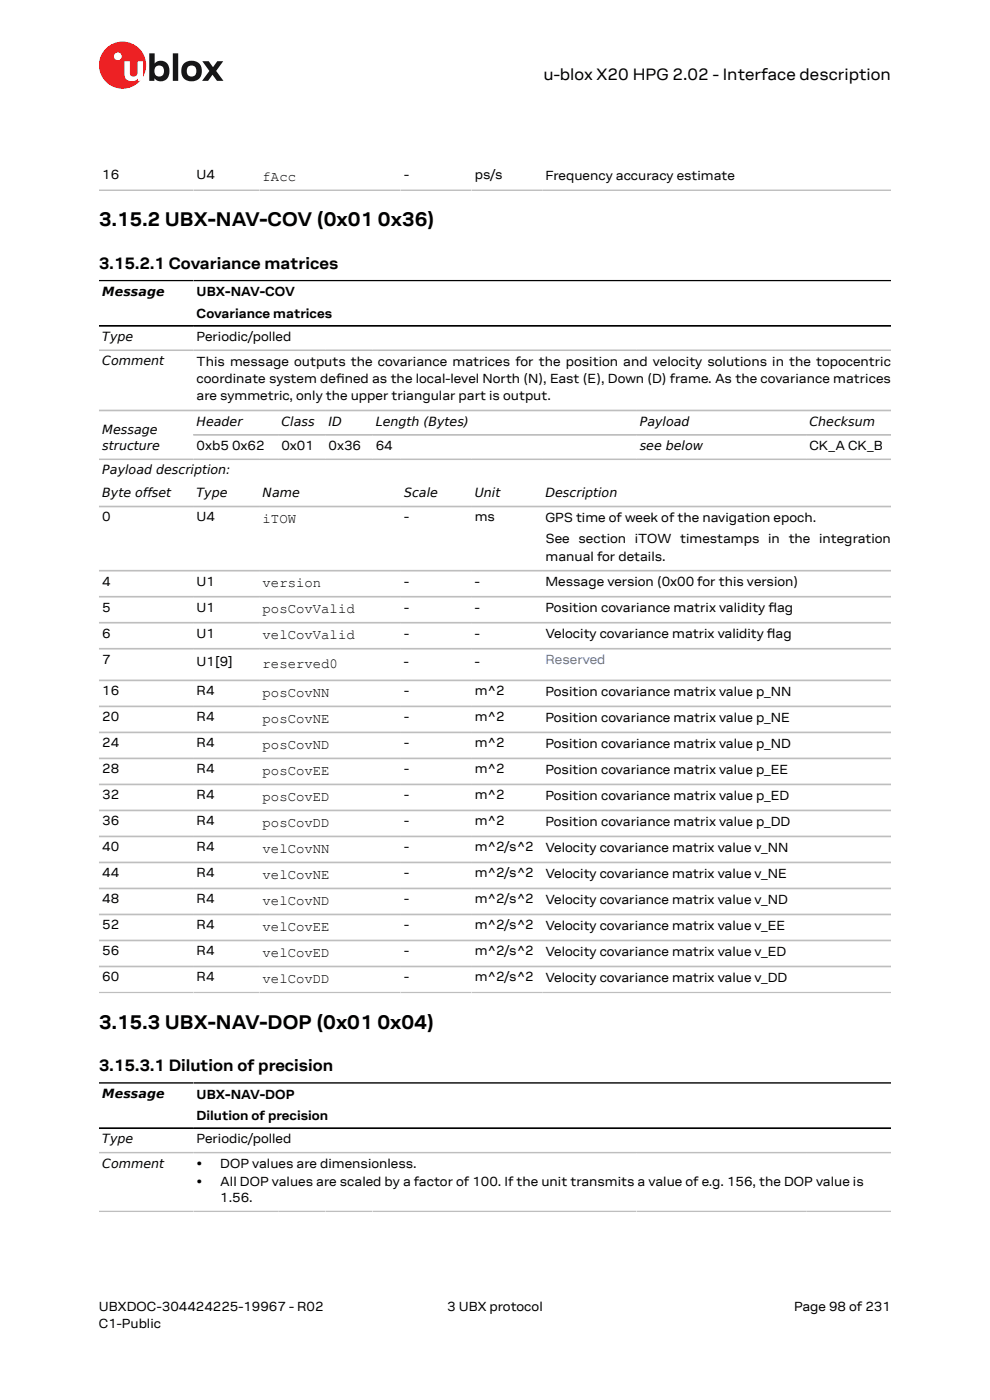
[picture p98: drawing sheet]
<svg xmlns="http://www.w3.org/2000/svg" width="210mm" height="297mm" viewBox="0 0 210 297" stroke-linecap="round" stroke-linejoin="round" font-family="sans-serif">
<defs><g id="words">
<g font-size="4.2">
<text x="21" y="48">3.15.2 UBX-NAV-COV (0x01</text>
<text x="80.2" y="48">0x36)</text>
<text x="21" y="218.2">3.15.3 UBX-NAV-DOP (0x01</text>
<text x="80.1" y="218.2">0x04)</text>
</g>
<g font-size="3.5">
<text x="115.3" y="17">u-blox X20 HPG 2.02 - Interface description</text>
<text x="21" y="57.1">3.15.2.1 Covariance matrices</text>
<text x="21" y="227.3">3.15.3.1 Dilution of precision</text>
</g>
<g font-size="3">
<text x="55.7" y="38.4">fAcc</text>
<text x="55.7" y="111">iTOW</text>
<text x="55.7" y="124.6">version</text>
<text x="55.7" y="130.1">posCovValid</text>
<text x="55.7" y="135.6">velCovValid</text>
<text x="55.7" y="141.8">reserved0</text>
<text x="55.7" y="147.9">posCovNN</text>
<text x="55.7" y="153.4">posCovNE</text>
<text x="55.7" y="158.9">posCovND</text>
<text x="55.7" y="164.4">posCovEE</text>
<text x="55.7" y="169.9">posCovED</text>
<text x="55.7" y="175.5">posCovDD</text>
<text x="55.7" y="181">velCovNN</text>
<text x="55.7" y="186.5">velCovNE</text>
<text x="55.7" y="192">velCovND</text>
<text x="55.7" y="197.5">velCovEE</text>
<text x="55.7" y="203">velCovED</text>
<text x="55.7" y="208.6">velCovDD</text>
</g>
<g font-size="2.8">
<text x="21.7" y="38">16</text>
<text x="41.7" y="38">U4</text>
<text x="85.7" y="38">-</text>
<text x="100.7" y="38">ps/s</text>
<text x="115.7" y="38.1">Frequency accuracy estimate</text>
<text x="41.7" y="62.8">UBX-NAV-COV</text>
<text x="41.7" y="67.4">Covariance matrices</text>
<text x="41.7" y="72.3">Periodic/polled</text>
<text x="41.7" y="77.6">This message outputs the covariance matrices for the position and velocity solutions in the topocentric</text>
<text x="41.7" y="81.3">coordinate system defned as the local-level North (N), East (E), Down (D) frame. As the covariance matrices</text>
<text x="71.3" y="81.3">i</text>
<text x="41.7" y="85">are symmetric, only the upper triangular part is output.</text>
<text x="41.7" y="95.4">0xb5 0x62</text>
<text x="59.7" y="95.4">0x01</text>
<text x="69.7" y="95.4">0x36</text>
<text x="79.7" y="95.4">64</text>
<text x="171.7" y="95.4">CK_A CK_B</text>
<text x="21.7" y="110.6">0</text>
<text x="41.7" y="110.6">U4</text>
<text x="85.7" y="110.6">-</text>
<text x="100.7" y="110.6">ms</text>
<text x="115.7" y="110.8">GPS time of week of the navigation epoch.</text>
<text x="115.7" y="115.3">See section iTOW timestamps in the integration</text>
<text x="115.7" y="118.9">manual for details.</text>
<text x="21.7" y="124.2">4</text>
<text x="41.7" y="124.2">U1</text>
<text x="85.7" y="124.2">-</text>
<text x="100.7" y="124.2">-</text>
<text x="115.7" y="124.4">Message version (0x00 for this version)</text>
<text x="21.7" y="129.8">5</text>
<text x="41.7" y="129.8">U1</text>
<text x="85.7" y="129.8">-</text>
<text x="100.7" y="129.8">-</text>
<text x="115.7" y="129.9">Position covariance matrix validity fag</text>
<text x="163" y="129.9">l</text>
<text x="21.7" y="135.3">6</text>
<text x="41.7" y="135.3">U1</text>
<text x="85.7" y="135.3">-</text>
<text x="100.7" y="135.3">-</text>
<text x="115.7" y="135.4">Velocity covariance matrix validity fag</text>
<text x="162.7" y="135.4">l</text>
<text x="21.7" y="140.8">7</text>
<text x="41.7" y="141.4">U1[9]</text>
<text x="85.7" y="141.4">-</text>
<text x="100.7" y="141.4">-</text>
<text x="21.7" y="147.5">16</text>
<text x="41.7" y="147.5">R4</text>
<text x="85.7" y="147.5">-</text>
<text x="100.7" y="147.5">m^2</text>
<text x="115.7" y="147.6">Position covariance matrix value p_NN</text>
<text x="21.7" y="153">20</text>
<text x="41.7" y="153">R4</text>
<text x="85.7" y="153">-</text>
<text x="100.7" y="153">m^2</text>
<text x="115.7" y="153.2">Position covariance matrix value p_NE</text>
<text x="21.7" y="158.5">24</text>
<text x="41.7" y="158.5">R4</text>
<text x="85.7" y="158.5">-</text>
<text x="100.7" y="158.5">m^2</text>
<text x="115.7" y="158.7">Position covariance matrix value p_ND</text>
<text x="21.7" y="164.1">28</text>
<text x="41.7" y="164.1">R4</text>
<text x="85.7" y="164.1">-</text>
<text x="100.7" y="164.1">m^2</text>
<text x="115.7" y="164.2">Position covariance matrix value p_EE</text>
<text x="21.7" y="169.6">32</text>
<text x="41.7" y="169.6">R4</text>
<text x="85.7" y="169.6">-</text>
<text x="100.7" y="169.6">m^2</text>
<text x="115.7" y="169.7">Position covariance matrix value p_ED</text>
<text x="21.7" y="175.1">36</text>
<text x="41.7" y="175.1">R4</text>
<text x="85.7" y="175.1">-</text>
<text x="100.7" y="175.1">m^2</text>
<text x="115.7" y="175.2">Position covariance matrix value p_DD</text>
<text x="21.7" y="180.6">40</text>
<text x="41.7" y="180.6">R4</text>
<text x="85.7" y="180.6">-</text>
<text x="100.7" y="180.6">m^2/s^2</text>
<text x="115.7" y="180.8">Velocity covariance matrix value v_NN</text>
<text x="21.7" y="186.1">44</text>
<text x="21.7" y="191.6">48</text>
<text x="41.7" y="186.1">R4</text>
<text x="41.7" y="191.6">R4</text>
<text x="85.7" y="186.1">-</text>
<text x="85.7" y="191.6">-</text>
<text x="100.7" y="186.1">m^2/s^2</text>
<text x="100.7" y="191.6">m^2/s^2</text>
<text x="115.7" y="186.3">Velocity covariance matrix value v_NE</text>
<text x="115.7" y="191.8">Velocity covariance matrix value v_ND</text>
<text x="21.7" y="197.2">52</text>
<text x="41.7" y="197.2">R4</text>
<text x="85.7" y="197.2">-</text>
<text x="100.7" y="197.2">m^2/s^2</text>
<text x="115.7" y="197.3">Velocity covariance matrix value v_EE</text>
<text x="21.7" y="202.7">56</text>
<text x="41.7" y="202.7">R4</text>
<text x="85.7" y="202.7">-</text>
<text x="100.7" y="202.7">m^2/s^2</text>
<text x="115.7" y="202.8">Velocity covariance matrix value v_ED</text>
<text x="21.7" y="208.2">60</text>
<text x="41.7" y="208.2">R4</text>
<text x="85.7" y="208.2">-</text>
<text x="100.7" y="208.2">m^2/s^2</text>
<text x="115.7" y="208.3">Velocity covariance matrix value v_DD</text>
<text x="41.7" y="233">UBX-NAV-DOP</text>
<text x="41.7" y="237.6">Dilution of precision</text>
<text x="41.7" y="242.5">Periodic/polled</text>
<text x="41.7" y="247.7">•</text>
<text x="41.7" y="251.6">•</text>
<text x="46.7" y="247.7">DOP values are dimensionless.</text>
<text x="46.7" y="251.6">All DOP values are scaled by a factor of 100. If the unit transmits a value of e.g. 156, the DOP value is</text>
<text x="46.7" y="255">1.56.</text>
<text x="21" y="278">UBXDOC-304424225-19967 - R02</text>
<text x="21" y="281.8">C1-Public</text>
<text x="94.9" y="278">3 UBX protocol</text>
<text x="168.4" y="278">Page 98 of 231</text>
</g>
<text font-size="2.8" fill="#4664b4" x="115.7" y="140.9">Reserved</text>
<g font-size="2.7">
<text x="21.7" y="62.7">Message</text>
<text x="21.7" y="72.3">Type</text>
<text x="21.7" y="77.5">Comment</text>
<text x="21.7" y="92">Message</text>
<text x="21.7" y="95.5">structure</text>
<text x="41.7" y="90.3">Header</text>
<text x="59.7" y="90.3">Class</text>
<text x="69.7" y="90.3">ID</text>
<text x="79.7" y="90.3">Length (Bytes)</text>
<text x="135.7" y="90.3">Payload</text>
<text x="135.7" y="95.5">see below</text>
<text x="171.7" y="90.3">Checksum</text>
<text x="21.7" y="100.6">Payload description:</text>
<text x="21.7" y="105.5">Byte offset</text>
<text x="41.7" y="105.5">Type</text>
<text x="55.7" y="105.5">Name</text>
<text x="85.7" y="105.5">Scale</text>
<text x="100.7" y="105.5">Unit</text>
<text x="115.7" y="105.5">Description</text>
<text x="21.7" y="232.9">Message</text>
<text x="21.7" y="242.5">Type</text>
<text x="21.7" y="247.7">Comment</text>
</g>
</g></defs>
<circle cx="26" cy="13.8" r="5" fill="#ed2023"/>
<circle cx="25" cy="11.9" r=".83" fill="#fff"/>
<g fill="#151516">
<path d="M36.7 11.3h1.1v5.9h-1.1z"/>
<path d="M42.9 13h1.4l.9 1.3 .9-1.3h1.3l-1.6 2 1.6 2.2h-1.4l-.9-1.4-1 1.4h-1.2l1.5-2.1z"/>
<path d="M33 14.2a1.17 1.17 0 0 0-.1 1.5 1.17 1.17 0 0 0 1.4 .4 1.16 1.16 0 0 0 .4-1.6 1.16 1.16 0 0 0-1.7-.3zM31.7 11.3h1.1v2.2a1.82 1.82 0 0 1 2.2-.4 1.82 1.82 0 0 1 .9 2 1.83 1.83 0 0 1-1 2 1.83 1.83 0 0 1-2.1-.5v.6h-1.1z"/>
<path d="M39.9 14.2a1.18 1.18 0 0 0-.2 1.5 1.18 1.18 0 0 0 1.5 .4 1.18 1.18 0 0 0 .4-1.6 1.18 1.18 0 0 0-1.5-.5zM38.4 15a2.25 2.25 0 0 1 4.5 0 2.25 2.25 0 0 1-4.5 0z"/>
</g>
<path d="M26.4 13h1.1v2.5a.84 .84 0 0 0 1 .7 .84 .84 0 0 0 .7-.9v-2.3h1.1v4.2h-1.1v-.5a1.59 1.59 0 0 1-1.8 .5 1.59 1.59 0 0 1-1-1.6z" fill="#fff"/>
<g fill="none" stroke="#bebebe" stroke-width=".35">
<path d="M21 40.3h168M21 74.3h168M21 87.1h168M21 97.4h168M41 92.3h148M21 107.5h168M21 121.1h168M21 126.6h168M21 132.1h168M21 137.6h168M21 144.3h168M21 149.9h168"/>
<path d="M21 155.4h168M21 160.9h168M21 166.4h168M21 171.9h168M21 177.4h168M21 183h168M21 188.5h168M21 194h168M21 199.5h168M21 205h168M21 210.5h168M21 244.5h168"/>
<path d="M21 257h168"/>
</g>
<path d="M21 59.5h168M21 69.1h168M21 229.7h168M21 239.3h168" fill="none" stroke="#000" stroke-width=".35"/>
<use href="#words"/>
</svg>
